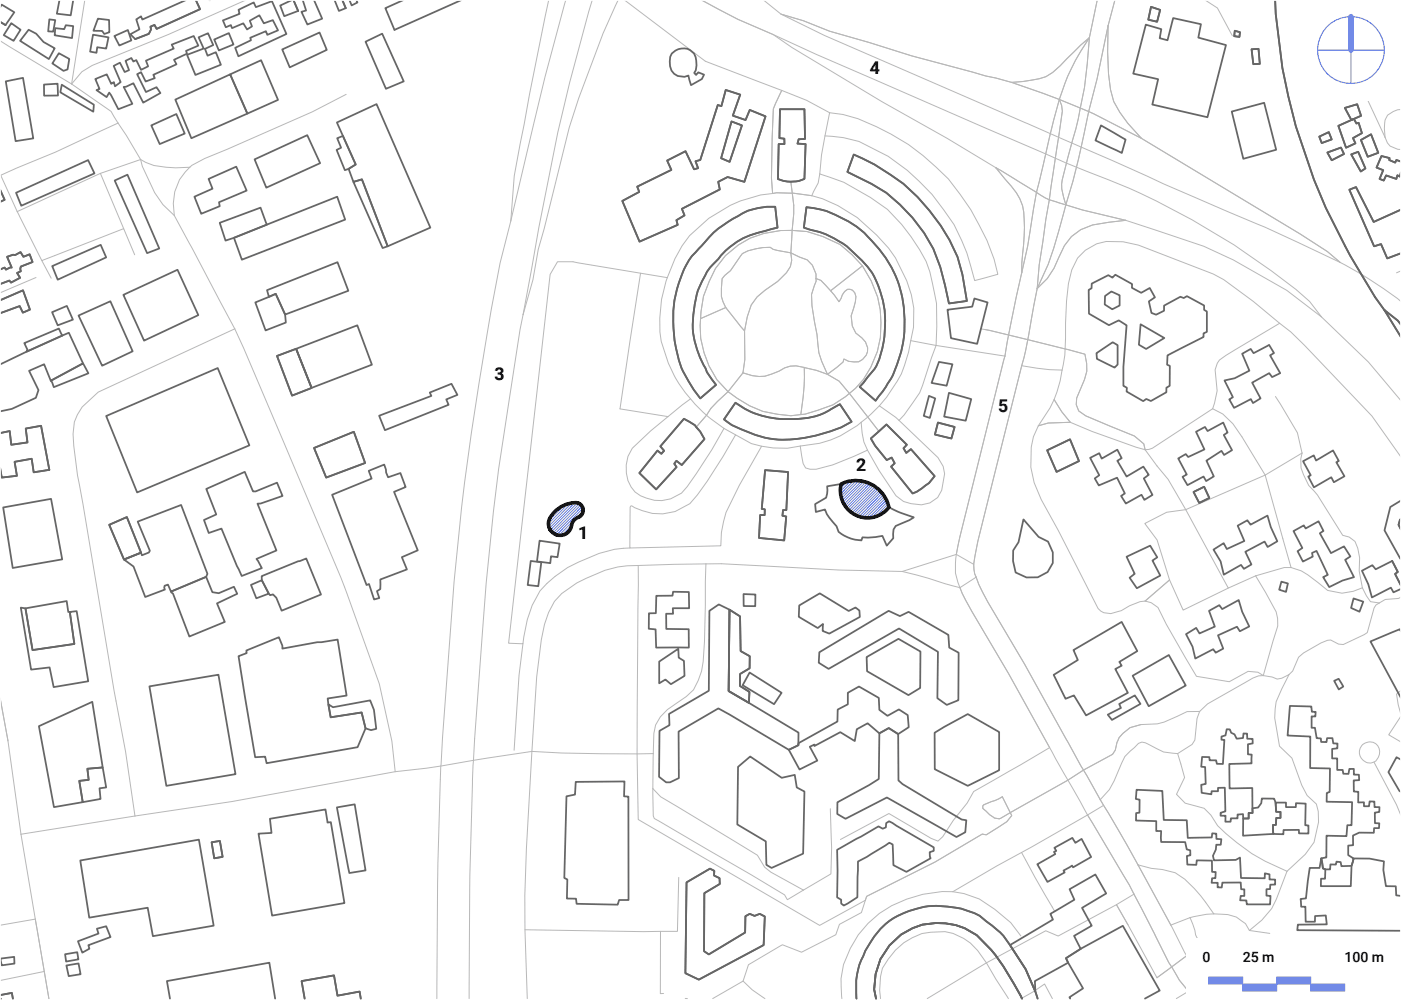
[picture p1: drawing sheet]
<svg xmlns="http://www.w3.org/2000/svg" width="140mm" height="100mm" viewBox="0 0 140 100" stroke-linecap="round" stroke-linejoin="round" font-family="sans-serif">
<defs><g id="words">
<g font-size="1.8">
<text x="86.9" y="7.4">4</text>
<text x="49.4" y="38">3</text>
<text x="99.7" y="41.1">5</text>
<text x="85.6" y="47.1">2</text>
<text x="57.8" y="53.8">1</text>
</g>
<g font-size="1.4">
<text x="120.2" y="96.1">0</text>
<text x="124.2" y="96.1">25 m</text>
<text x="134.3" y="96.1">100 m</text>
</g>
</g></defs>
<g fill="none" stroke="#b8b8b8" stroke-width=".1">
<path d="M0 4.1l7.2 4.3M.1 17.5h-.1M.1 17.5l1.6 3.6M7.2 8.4l3.9 2.7 .7 1.2M8.5 0l-1.3 8.4M10 17.3l-8.3 3.8M11.8 12.3l-6.2 2.9-5.5 2.3M11.8 12.3l2.3 3.6M14.1 15.9l.1 .7 1.3 2.6 .8 1.2 1.1 1.1M14.1 15.9l-4.1 1.4 2.4 5.5M14.1 15.9a5.8 5.8 0 0 0 3.5 .9l1.4-.1M19 16.7a4.9 4.9 0 0 0-1.6 4.8"/>
<path d="M24.5 0l-7.7 3.5-7.6 3-1 .7-1 1.2M34.6 9.4l-3.4 1.8-10.7 4.6-1.3 .7-.2 .2M54.8 0l-1.9 9.5-1.5 8.1-.4 4.5M56.5 0a369.8 369.8 0 0 0-5.5 22.1M59.2 0a208.8 208.8 0 0 0-6.1 26.9l-.8 4.5M61.8 0l-.3 .6a90.6 90.6 0 0 0-4.6 12.1l-2.5 10.1-.6 2.1-.5 3.1-1 3.4M62.4 0l8.1 6.1 10.1 3.9 2.3 1.3M76.3 0l1.7 1.4 4.4 2.1 29.4 12.8a314.8 314.8 0 0 0 14.6 6.4l3.3 1.5a45.3 45.3 0 0 1 10 5.6l.3 .3M77.2 19.3a14 14 0 0 1 3.9 .2M77.2 19.3a12.7 12.7 0 0 0-9 5.3l-.8 1.2-.7 1.9M78 1.4l2.3 .7 2.6 1 3.9 1.1a227.4 227.4 0 0 0 12.7 3.6l1.6 .4M78.1 9l-.8 1.9-.2 6.9 .1 1.5"/>
<path d="M79 18.2a13.2 13.2 0 0 1 .2 4.8l-.2 2.3 .9 .4a2 2 0 0 1 1.6 2.1M81.1 19.5a13.4 13.4 0 0 1 6.5 4 12.3 12.3 0 0 1 3.7 7.3v1.9l-.3 1.3M81.9 17.4l1 .3a15.7 15.7 0 0 1 10 9.5l.7 3.1-.1 4.2M81.9 17.4l-.1 .9-.7 1.2M82.9 11.3l-.8 4.2-.2 1.9M82.9 11.3a14.3 14.3 0 0 1 6.1 2.1 21.8 21.8 0 0 1 8 7.5 20.2 20.2 0 0 1 2.7 6.5l-2.3 .6a18.7 18.7 0 0 0-5.6-9.9l-1.1-1.1-1.9-1.4-1.6-.8a9.6 9.6 0 0 0-4.8-1.2M99.5 16.8l-4.8-3-6.6-3.6-9-5.5-1.8-1.2-3.5-1.6-3.7-1.9 3.7 1.9 19.7 8.7a621.2 621.2 0 0 0 20.4 8.7 72.3 72.3 0 0 1 17 10.8l1.2 1.6 4.6 4.5 3.3 3.8M99.5 16.8l.9 1.1a6 6 0 0 1 1.9 3.3l.1 1.5-.3 4.6M99.5 16.8l4.1 2.4M101.1 8.2l4.8 1.7M103.6 19.2l-.9 5.4-.6 2.7M103.6 19.2l1.3 .8"/>
<path d="M104.9 20l-1.1 6.5-.2 2.3M104.9 20l1.6 .5M105.9 9.9l.2 .6 .1 .6-1.3 8.9M105.9 9.9l-2.3 9.3M105.9 9.9l2.1 .9M108 10.8l.8 .3M108 10.8l-.5 2.1-1.4 5.1a4.3 4.3 0 0 0 .4 2.5M108.8 11.1l-.5 2.4a68.4 68.4 0 0 1-1.8 7M108.8 11.1l5.3 2.7M108.9 3.8a22.2 22.2 0 0 0-3 6.1M108.9 3.8l-1.6 1.4a13.7 13.7 0 0 1-2.8 2.5 14 14 0 0 1-3.4 .5M108.9 3.8l-.5 4.9-.4 2.1"/>
<path d="M109.6 0l-.7 3.8M110.7 2.6l-1.1 5.3-.8 3.2M110.7 2.6v2.6l.1 2.2a7 7 0 0 0 1.9 4.9l1.4 1.5M111.4 0l-.7 2.6M114.1 13.8l15.8 9.6 2.7 1.7 1.3 1.1M120.4 0l1.3 .8 1.4 2.8M132 0l6.4 13.7M138.4 13.7a1.47 1.47 0 0 0 1.6 1.2M140 10.9a1.82 1.82 0 0 0-1.6 1.1l-.1 .8 .1 .9M1.7 21.1l2.5 4.9M3.6 27.7l-3.6 1.6M13.5 25.4l-1.1-2.6-8.2 3.2 .9 1.8"/>
<path d="M17.4 21.5l6.1 11.3M23.5 32.8l4.8 11.3 6.3 15.1 3.3 9.1 1.3 5.7 .3 3.1M23.5 32.8l-13.7 6.4-1.6 1.5a4.5 4.5 0 0 0-.8 3.8l.3 3 3.7 21.5 1.1 6.1 1 6.4M51 22.1a117.7 117.7 0 0 0-2.4 11.6l-1.3 8.5-1 7.1a416.5 416.5 0 0 0-2.2 27.1l-.1 1.9a546.4 546.4 0 0 0-.3 21.5M52.3 31.4a464.2 464.2 0 0 0-3 19.7 546.6 546.6 0 0 0-2 24.9l-.1 1.9a509.3 509.3 0 0 0-.3 21.9M64 27.3l-2 13.5 4.8 .8M66.7 27.7a12.8 12.8 0 0 0-.6 6.4 14.3 14.3 0 0 0 6.2 8.7M66.7 27.7l-9.4-1.6h-1.6l-.7 1.3-4.2 36.9h1.5a11.8 11.8 0 0 1 1.7-5.3 11.2 11.2 0 0 1 3.8-2.9 10.5 10.5 0 0 1 5.1-1.4M69 39.8l-2.2 1.8M70 31.8a8.9 8.9 0 0 0 2.8 7.3M72.5 30.7l1.9 2.4M72.5 30.7l-.4-1.1 .1-1.8 .8-.8 1.2-1.7a6 6 0 0 1 2.8-.6l.3 .2 1.7 .4 .1 .7-.1 .6-.4 .6-.9 .9-2 1.6-.6 .8-.4 1.1-.3 1.5"/>
<path d="M72.8 39.1l-1.8 1.7-.4 .7-1 1.2M72.8 39.1a9.1 9.1 0 0 0 7.2 2.3M74.2 37.2l-1.4 1.9M74.4 33.1v2.8l-.2 1.3M80.4 36.7a8.8 8.8 0 0 1 3.5 1.4l1 1.2M80.4 36.7a22.1 22.1 0 0 1-.4 4.7M80.4 36.7a2.59 2.59 0 0 0-2.5 .4 3.8 3.8 0 0 1-3.7 .1M81.5 27.8l.1 .3-.5 1.3v1.1l.5 2.9a7.5 7.5 0 0 0 1.1 4l1.5-1.2 .1-.3a1.75 1.75 0 0 0 1.9 0 1.32 1.32 0 0 0-.1-2.1 2.26 2.26 0 0 1-.8-3l.2-1.2a.71 .71 0 0 0-.8-.7l-.3 .2-.2 .4-.4 .6-.8-1.1M81.5 27.8l.5 .2 1 1M84.9 39.3l-1.7 1.1-2.7 1h-.5M84.9 39.3l2.9 3.8M86.2 26.6a9.3 9.3 0 0 0-12.4-2.1l-1.3 1a10.3 10.3 0 0 0-2.5 6.3l2.5-1.1"/>
<path d="M86.2 26.6l-3.2 2.4 .8 1.1 .2-.3a.99 .99 0 0 1 .9-.9l.3 .1 .2 .3 .1 .3-.2 1.2a2.26 2.26 0 0 0 .8 3 1.35 1.35 0 0 1 .4 1.7 1.35 1.35 0 0 1-1.7 .6l-.5-.2-.1 .3-1.5 1.2a7.5 7.5 0 0 1-1.1-4l-.5-2.9v-1.1l.5-1.3-.1-.3M86.2 26.6l-3.2 2.4M86.2 26.6a9.8 9.8 0 0 1 .1 11.3l-.8 .9-.6 .5M91 34a11.2 11.2 0 0 1-3.1 6.5M91 34l2.5 .5M93.5 34.5l-1.6 4.7-1.6 2.3-.5 .5M93.5 34.5l6.9 1.1M98 32.8l8.7 2.1M98.5 32.9l8.2 2M100.4 35.6l-4.5 18.1-.3 1.7M102.1 36.5l-4.4 17.6-.4 2.3M102.1 27.3l-1.1 4.9-.6 3.4"/>
<path d="M102.1 36.5l2.8 .4 1.2 .1M103.6 28.8l-1.1 6.2-.4 1.5M106.1 37a11.2 11.2 0 0 1-2.3 5.5M106.5 20.5l-.2 .6a36.3 36.3 0 0 1-2.7 7.7M106.5 20.5l1.7 .5 4.3 1M106.7 34.9l1.7 .5 .2 .9v.8l-.2 .8-.8 1.9-.1 .6 .3 .7 .7 .4 4.9 2.1 .9 .7 .1 .6M112.5 22l7.8 2.6 2.9 1.3 5.4 3.1 3.5 2.7M112.5 22l-1.7 .2a5.1 5.1 0 0 0-5 3.5l-.5 1.1-.6 1-1.1 1M127.5 39.6l2.1 3.6 .5 2.1M127.9 32.3l-2.7-2.2-2.9-2.2-1.1-.5-7.4-2.9-1.6-.3a4.4 4.4 0 0 0-5.1 2.8 24.6 24.6 0 0 0-.6 6.8 11.5 11.5 0 0 1-.4 3.2M127.9 32.3l1.1 .9 1.3 1.3 6.8 7.1 2.9 4M127.9 32.3l-6 3.7-.3 .3-.2 .6 .2 2.1-.4 1.8"/>
<path d="M140 27.1l-.4 .2M63 50.5h.1a5.7 5.7 0 0 0 4.4 .6l1.4-.8a37.8 37.8 0 0 0 4.6-6.9l1.6 .9 1 .3-2.2 3.9-1.3 2.7-.5 2-.1 1.3-9.1 .2 .1-4zM63.8 56.5l-.1 18.8 .1 6.6 18.1 10.5 4.6-2.5M66.8 41.6l-1.8 1.4-1.8 1.8a3.6 3.6 0 0 0 .3 4.4 3.7 3.7 0 0 0 5.2-.6l2.4-3.7 1.2-2.1M70.5 56.3v1.8a53.7 53.7 0 0 1-.4 8.9l-.3 1-.5 .9-.7 .7-.9 .6a4.1 4.1 0 0 0-2.4 3.1v2M70.5 56.3a92.4 92.4 0 0 0-8.8 .3 14.2 14.2 0 0 0-5.7 2.8l-.6 .7-.6 1.1-.4 1.2-.3 1.5-.5 3.7-.4 7.5M70.5 56.3h1.6l11.7 .6 6.4 .2M72.3 42.8l1.2 .6M80 44.6l.3 1.7 .2 .4 .4 .2h.7l1.6-.5 3.5-1.4M80 44.6l-1.3 .2h-1.4l-1.2-.2M86.1 42.2l.2 2 .4 .8M86.1 42.2a10.2 10.2 0 0 1-6.1 2.4"/>
<path d="M87.9 40.5l1.9 1.5M87.9 40.5l-1.8 1.7M89.8 42l3.9 3.7 .5 .9 .2 .7-.3 1.7a2.38 2.38 0 0 1-3.1 1.3l-.7-.2-.8-.6-1.7-2.5-1.1-2M90.2 57.1l5.7 1.6M95.6 55.4l1.7 1M95.6 55.4l-5.4 1.7M95.6 55.4a6.1 6.1 0 0 0 .3 3.3M95.9 58.7l1.2 2.4 3.7 6.2 4.1 7.4M97.3 56.4l.1 .9 .1 .4M97.5 57.7l.7 1.5a433.4 433.4 0 0 1 9.8 17.3l1.9 3.4M97.5 57.7l-1.6 1M103.8 42.5a7.6 7.6 0 0 0 .2 7.4l1.8 3.1 3.9 7.8a1.58 1.58 0 0 0 2.1 .3l1.1-.6 1-.4 .5-.1"/>
<path d="M107 42.2l-.9-1.1-.8-1.2 .8 1.2 .9 1.1-2.3 .1-.9 .2M107 42.2l2.1 .9 5.3 1.8M107 42.2l-2.3 .1-.9 .2M114.4 44.9l2.3 3 1.8 3M116.9 57.9l1.3 3.1 4.5-2.2M116.9 57.9l-2.5 2.1M118.5 50.9l-1.9 .3-2.2 1.1 1.2 1.6 1.3 4M118.5 50.9l4.2 7.9 2.8-1.3M121.2 40.8l-6 4-.8 .1M121.2 40.8l1 .6 1 .9 .9 1.3 2.3 3.9-7.9 3.4M125.5 57.5l2 3.6 .2 .7v.7l-1.5 5M129 56.7h-.7l-2.8 .8"/>
<path d="M129 56.7l1 .3 .7 .4 2 1.6 1.4 .3 1.1-.2 .9-.4M130.1 45.3l-.1 .6a4.4 4.4 0 0 0 1.3 3.1l.3 .4 2.6 4.1 .6 .2 .6 .4 .3 .7 .2 .9-.1 1.3 .3 1.7M130.1 45.3l-3.7 2.2 2.6 9.2M136.1 58.7l.8 1.4 .9 .1M140 59.7l-.2 .1-1.4 .1-.6 .3M0 69.7l.8 4.3 1.3 9.3M39.5 77.1l-16.3 3-9.7 1.4M52.3 64.3l-.4 3.2-.5 7.5M53.2 75.1l-.6 9.7-.2 4.7 .1 3.4 .2 6.9M53.2 75.1a167 167 0 0 0 12.1 .2M53.2 75.1l-9.8 1.5-3.9 .5M65.2 78.8l.1 2.7 .1 .3 13 7.6 .3 .5 1.6-1"/>
<path d="M65.2 78.8l.8 .8 9.7 5.8 .7 1.2 .6 .5 3.3 1.8M65.3 75.3l-.1 3.5M104.9 74.7l3.8 6.7M104.9 74.7l-7.6 4.4-.7 1.1-1.3 1.8-1.1 1.6-.5 .4-.7-.3-4.2-2.4-4.8 2.6M109.9 79.9l3.8 6.5M109.9 79.9l.4 .6M114.4 60l.6 .2 .7 .5a61.1 61.1 0 0 0 3.9 6.9l3.2 .5 1.9-1 1 .1 .5 .3M117.7 75.3l-1.4-.2-1.8-.9-.4-.1-.3 .2-1.4 1.3-1.1 2.4-.4 .9-1 1M117.7 75.3l.7 2.4-.8 1.6 .8 .9 1.9 .5 .7 .7 .7 1.1a20.6 20.6 0 0 0 6.9 4.5M119.9 71.1l-.3 .7-.2 2.1-.3 .5-1.4 .9M119.9 71.1h-1.3l-2.3 1-.6 .2-1.7 .1a2.69 2.69 0 0 0-2.5 2.5l-.3 .5-2.9 1.5-1.6 1.1-6.7 3.8a1.08 1.08 0 0 1-1.1-.4l-.7-.6v-.3l2-.9 .9 1.9-.5 .6-2 1.3-.4-.1-4.8 2.8-6.8 3.4-.1 .4M126.2 67.5h-.4l-.6 .2-4.5 2.6-.8 .8"/>
<path d="M128.8 67.4a1.39 1.39 0 0 1-1.7 .2l-.9-.1M128.8 67.4l-.7 1.4a5.5 5.5 0 0 0-.5 4.3l.3 1.4 1.2 1.2 1 2.7 .5 1.1 .9 .8 .2 .8 .1 1-.5 2-.9 1.3-1.8 1.6M137.3 76.1l2.3 4.3 .4 1M137.8 60.2l-.3 .2-.2 .3-.7 2.5-2.4 1.2-.4-.1-.8-.4a6.7 6.7 0 0 0-3.2 1.8l-.6 1.3-.4 .4M140 69l-.4 .3 .4 2M140 71.6l-1.2 1.8 1.2 .7M2.1 83.3l1.4 8.5M3.5 91.8l-3.5 .6M3.5 91.8l.9 5.2M3.5 91.8l1.4 8-.5-2.8M4.4 97l-4.4 1M13.5 81.5l-11.4 1.8"/>
<path d="M52.5 92.9l13.5 .1M67.8 87.7l-.1 5.3h-1.7v6.3l.3-.1M68.5 99.8h.2M74.3 98l-3.1 1.8M74.3 98l.9 .9 1.2 .9M83 80.8l.1 3.9-.1 2.6-2.7 1.6M86.5 89.9l-.4 1.3-2.2 1.1-.4 1.1-3.4 1.7-1.9-.7-3.4 2-.5 1.6M88 99.8l-.1-.9 .1-1.3 .2-.9a6.3 6.3 0 0 1 6.2-3.6 5.7 5.7 0 0 1 4.2 3.1l2.2 3.6M95.2 89.1l1.1 .2 1.6 .5 1.5 1 1.6 1.4 1 1.3M95.2 89.1a10.7 10.7 0 0 0-10.9 7.3 10.3 10.3 0 0 0-.2 3.4M102 99.8l2.4-1.5 .8 1.5M102.1 85.2l3.3 5.8"/>
<path d="M102.1 85.2l-6.9 3.9M108.7 81.4l4.2 7 .4 .9M108.7 81.4l-6.6 3.8M110.3 80.5l3.4 5.9M110.3 80.5l-1.6 .9M111.6 90.4l4 7.3 4.6-3.4-.2-.3a1.46 1.46 0 0 1-.6-1.1l-.5-1.2M111.6 90.4l-5.9 3.1-1.2-.5-5.9 3.2-5.9 3.6M113.3 89.3l3.5 6.8 1.1 1.8 1.4 1.9-.5-.8M113.3 89.3l3.5 6.8 1.1 1.8 .9 1.1M113.3 89.3l-1.7 1.1M113.7 86.4l1.4 .3 1.1 .2 1.2 .3a12.6 12.6 0 0 1 3.9 4.1M113.7 86.4l3.3 6"/>
<path d="M117 92.4l1.4 2.8 1.1 1.8 .5 1.2M118.8 99l-1.2 .8M118.9 91.7l-1.9 .7M120 98.2l1 1.6M120 98.2l-1.2 .8M121.3 91.3h-.7l-1.7 .4M121.3 91.3a4 4 0 0 1 3.2 1l.4 .7M124.9 93l2 .2M127.6 99.8a5.1 5.1 0 0 1 2.8-2.8 5.4 5.4 0 0 1 4.7-.3 5.4 5.4 0 0 1 2.5 3.1M128.6 87l-1 2.8-.5 1-1 1.1-1.2 1.1M140 99.2l-.3 .6"/>
<circle cx="136.9" cy="75.2" r="1.04"/>
</g>
<g fill="none" stroke="#666" stroke-width=".18">
<path d="M0 .7l.2-.2 1.2 .7-.9 1.3-.5-.3M0 19l.5 1-.5 .2M.6 8.1l1.7-.3 1 6-1.7 .3zM1.1 2.3l1 .7-.7 1.1-1-.6zM1.6 19.3l7.2-3.3 .6 1.3-7.3 3.3zM2.9 3l.7 .4 .8 .8 1.1 .6-.6 1.1-2.9-1.8zM4.4 8.4h1.4v1.1l-1.4 .1zM4.9 1.9l.6 .1-.2 1.2-.5-.1zM5.5 2.8l.9 .1 .2-.4 .7 .1-.1 1.2-1.7-.3zM5.9 5.3l1 .6-.1 1-.5 .2-1.1-.8zM5.9 0l-.2 1.4 1.4 .1 .2-1.5M6.2 8.5l3.2 2-.1 .7-3.3-2z"/>
<path d="M9.3 3.5l1.5 .2-.2 1.2-.9-.2-.1 .6-.6-.1zM9.5 7.9l1.2-.5 .4 1 .3-.2 .1 .4 .6-.4-.7-1.6 .6-.3 .5 .9 .4-.2-.4-.9 .6-.3 .2 .3 .3-.1 .5 1 .7-.4-.2-.5 2.8-1.2-.2-.4 2.2-.9 .4 1-1.2 .5 .1 .3-1.3 .6 .2 .4-2.3 1.1 .2 .3-.9 .3-.5-.9-.4 .2 .9 1.8 1-.5 .4 .6-1.7 1-1-2-.7 .4h-.2l.8 1.7-1.4 .5-.9-1.6-.2 .4-1.1-.7 .3-.1zM9.8 1.9l1.1 .1v1.2l-.5 .2-.2-.3h-.9zM11.4 3.6l1.4-.6 .3 1-1.2 .5zM11.5 18l1.2-.5 3.2 7.3-1.2 .5zM15.1 12.5l2.5-1.1 .9 1.9-2.5 1.1zM17.5 9.9l5.5-2.5 1.7 3.9-5.6 2.5zM18.6 0l-4.4 2-.1-.4-.5 .3 .3 1-.9 .5 .5 .5 1.4-.5 .2-.5-.1-.2 .4-.2 .3 .4 4.3-2-.4-.9M19.8 3.7l1-.4 .5 1.2-.8 .4 .2 .7 .9-.4 .5 1.3-2.6 1-.8-2 1.7-.6zM20.8 17.9l2.8-1.2 1 2.3-2.7 1.2 .1 .4-1.9 .8-.7-1.7 1.8-.8zM20.9 0h.1M21.4 3.9l1.5-.6 .4 1.1-1.4 .6z"/>
<path d="M22.3 2l1.6-.6-.1-.4 1.6-.8 .2 .5 1.6-.6 1.4 3.3-4.8 2.2-.3-.8 1.6-.8-.1-.2 1.6-.7 .1 .4 1.1-.5-.5-1-.9 .3-.5-.8-.9 .6 .2 .5-.5 .3-.4-.6-1.1 .5-.1-.3-.5 .2zM23 7.4l3.1-1.4 1.7 4-3.1 1.3zM25.4 15.9l5.3-2.4 1.3 2.8-5.4 2.4zM28.2 4.9l3.7-1.7 .8 1.8-3.7 1.7zM29.2 0l-1.2 .6 .4 1 1.4-.5-.5-1.1M30.3 0l.3 1-.5 .2 .6 1.2 1.5-.5-.8-1.9M33.4 0l.5 1.1 .6-.3-.3-.8M33.7 12.2l3.9-1.8 5.4 12.3-4.3 1.9-2.5-6.7-.9 .3-.5-1.3 .7-.5zM33.7 13.8l.6-.2 1.2 2.8-1 .6-.9-2 .5-.2zM34.9 0l.2 .5 .6-.3-.1-.2M35.3 18.2l.9-.3 2.5 6.7-.5 .2zM36.5 4.2l1.7-.8 2.1 4.7-1.7 .8z"/>
<path d="M40.3 0l-1.8 .8 .9 2.2 6.7-3M67.1 5.3a1.37 1.37 0 0 1 1.5-.4 1.37 1.37 0 0 1 1 1.2l-.1 .9-.1 .3 .2 .2 .2-.3 .6 .3-.3 .4-1 .6-.3-1a1.3 1.3 0 0 1-1.4-.1 1.3 1.3 0 0 1-.5-1.3l.1-.4zM72.5 9l1.5 .5-.8 2.1 1.3 .4 .4-1 1.6 .6-2.1 6.6-1.7-.5-.9 .5 .1 .7-3.8 2 .3 .6-.8 .5 .1 .5-3.8 1.6-1.7-4 1.7-.9-.2-.6 3.4-1.6-.4-1 1.8-.9 .9 1.8 .4-.1-.3-.7 .5-.1 1.7-5.5 .4 .1zM73.1 12.1l1 .4-1.2 3.7-.8-.4zM77.9 10.9h2.5v3h-.6l-.1 .4 .8 .1-.1 3.5-.6 .2h-1.1l-1-.2 .1-3.5h.6v-.5l-.5-.1zM85.3 15.4a19.3 19.3 0 0 1 6.4 4.3 16.2 16.2 0 0 1 4.9 10.4l-1.8 .2a18 18 0 0 0-2.5-7 16.2 16.2 0 0 0-7.6-6.1zM110 12.5l2.5 1.4-.4 1.4-2.6-1.3zM114.5 2.5l1.5 .4-.1 .9 .8 .2 .5-2.2 2.8 .6-.3 1.4 2.8 .7-1.8 7.2-5.5-1.3 .5-2.5-2.5-.5zM115 .7l.9 .3-.3 1.2-.9-.2zM123.1 11.1l3.2-.8 1.2 4.7-3.3 .9zM123.4 3.1l.5 .1v.5l-.6-.1zM125.1 4.9h.7l.1 1.5h-.7z"/>
<path d="M127.4 0a57.1 57.1 0 0 0 8.6 27.4l1.4 2.3 .9 1.3M131.3 4.8l1.4-.8 .8 2.1-1.3 .6zM131.8 13.6l1-.4 .3 .7-1 .4zM132.6 15.2l1.4-.5 .3 .7-1.2 .6zM133 7.4l1-.5 1.1 2.5-1 .5zM133.6 1l1-.5 1.3 3-.9 .4zM133.7 12.6l1.6-.7 .2 .4h.3l.3 1-.9 .5 .2 .5-.9 .5zM134.4 10.8l1.2-.4 .4 1.2-1 .4zM135 15.4l.7-.2 .7 1.6-.4 .3zM135.4 4.8l1-.5 1 2.2-1 .4zM136 14l1-.6 .7 1.9-1 .4zM136.6 0l-.2 .4 .6 .3 .3-.7"/>
<path d="M139.6 0l.1 .1 .1-.1M140 .3l-.2-.1-.4 .7 .5 .2-.5 .9 .6 .4M140 7.4l-.1-.3-1.1 .3 .2 .9 1-.2M140 16.1l-.5-.1-.1 .2-.6-.2 .1-.2-.9-.2-.4 1.1 .6 .3-.3 .9 .4 .1 .2-.5 1 .4 .1-.4 .3 .1 .1-.4M0 26.9l.5-.2 .1 .2 .4-.2h.2l-.5-1 .6-.3 .2 .1 .6-.3 .2 .5 .7-.3 .3 .8-1.2 .4v.5l-.4 .2 .3 .5-.9 .4-.2-.2-.9 .4M0 30l2.3-1 .7 1.9-.7 .3-.3-.6-2 .7M0 36.4l6.9-3.2 1.4 3.1-3.2 1.7-.7-1.6-1.5 .6 .9 2-.2 .7-2.4 1.1-1.2 .3M2.4 34.3l3.5-1.5 .3 .7-3.6 1.6 .1-.2zM5.1 38l3.2-1.7 .5 1-3.4 1.4zM5.2 31.2l1.5-.6 .6 1.3-1.5 .6zM5.2 26.6l4.9-2.1 .5 1.2-4.8 2.2zM7.8 31.5l3.2-1.4 2.3 5-3.1 1.4z"/>
<path d="M12.3 29.5l5.4-2.6 2.1 4.6-5.4 2.5zM22 22.3l4-1.6 .7 1.7-4.2 1.6zM23.4 23.8l10.3-4.1 .8 2.2-10.3 4zM25.5 30.2l2.1-.8 .9 2 .1 .8-2.1 .8zM26.7 29l7-2.8 1.1 2.8-6.3 2.4-.9-2-.7 .3zM27.7 35.6l1.9-.8 1.5 3.9-1.9 .8zM29.6 34.8l6.1-2.3 1.5 3.9-6.1 2.3zM71.3 23.2a12.6 12.6 0 0 1 4-2.3l1.3-.2h.9l.2 2a12.2 12.2 0 0 0-4.4 1.7 14.1 14.1 0 0 0-2.7 2.8 10 10 0 0 0-1.1 7 11.8 11.8 0 0 0 2.1 4.2l-1.6 1.4a11.9 11.9 0 0 1-2.7-8.4 11.3 11.3 0 0 1 1.8-5.8zM80.6 20.7a10.6 10.6 0 0 1 5.4 2.2 11.7 11.7 0 0 1 4.4 8.8 11.9 11.9 0 0 1-2.9 8.3l-1.6-1.4 .8-.9a5.9 5.9 0 0 0 1.6-3.6 9.8 9.8 0 0 0-1.4-7.1 11.9 11.9 0 0 0-4.3-3.6l-2.3-.7zM92.8 39.6l.7 .2-.6 2-.6-.3zM93.8 36.2l1.4 .2-.6 2.1-1.5-.2zM94.7 30.9l2.5-.3 .2-.8 1.3 .4-1.1 4.2-2.6-.6z"/>
<path d="M94.8 39.2l2.3 .7-.6 2.1-2.1-.4zM109.1 28.3l1.7-.8 .4 .2 .3-.3 1.6 1v.4l.9 .5 .9-.5 .5 .9-.6 .4 .3 1.2 .4 .1 .8-.4v-.5l1.7-.9 .3 .2 .3-.2 1.7 .9v.5l.3 .1v2.1l-.3 .1v.4l-3.6 1.8-.1 .9 .3 .2v1.9l-.3 .2v.5l-1.6 .9-.5-.2-.3 .2-1.6-1v-.4l-.3-.2v-1.8l.3-4.2-.8-.5-1 .5-2-1.2v-2.3l.3-.2zM109.6 35.3l1.6-1.1 .5 .3v1.9l-.3 .3-1.8-.8zM110.4 29.6l.7-.5 .8 .4v1l-.8 .4-.7-.5zM114 32.4l2.4 1.4-1.9 1.1-.7-.5zM124.1 35.3l.9-.4 .3 .4 1.5-.8 .5 .8-.4 .2 1 1.8-.8 .4-.3-.4-1.7 .9 .9 1.6-.8 .5-.2-.4-1.7 .8-.5-.8 .4-.2-.8-1.7 1-.2 1.5-.8zM140 20.9l-2.7 1.3-1.8-3.5-.7 .3 2.5 5.6 .7-.2 .6 1.4 1.4-.5M140 32.4l-.3-.4-1.4-1 1.7 2.7M0 43.3l1-.2 .1 1.3 1.6-.2-.1-1.4 1.5-.3 .8 4.4-1.5 .3-.2-1.4-1.7 .3 .2 1.4-1.5 .2-.2-.9M.3 50.7l4.8-.9 1.1 6.1-4.9 .8zM10.6 41.6l11.2-4.8 3.1 7.7-11.2 4.7zM10.9 52.4l1.8-.7 1.4 3.5-1.7 .7z"/>
<path d="M13.8 52.1l4.3-1.7 2.6 6.9-.1 .3-3.5 1.5-.3-.7-.3 .1v.4l-2 .7-1.2-3-.9-.7 1.7-.7 .1 .3 .7-.3 .1-.2zM17.1 59.1l3.5-1.5 .6 1.6 .7 .1 1.5-.7 .3 .7-2 1 .8 1.8-3.6 1.5-1.6-4.3zM20.6 48.8l3.9-1.7 .8 2h.2l2.2-.9 .5 1.3-2.2 .8h-.3l1.9 4.7-2 .8 .6 1-2 .7-2.1-4.7-1.2 .4-.5-1.3 1.2-.5zM25.1 58.4l1.1-.4 .7 1.3-1.3 .5zM26.1 57.6l4.5-1.8 1.5 3.6-4 1.6-.5-1.3-.3-.3-.3 .1-.1-.2-.7-1.3zM31.4 44.8l4-1.7 1.1 3.2-3.9 1.4zM33.2 49.4l3.9-1.6-.3-.8 1.6-.6 .4 1.3 1.2-.4 .5 1.4-1.1 .4 2.3 5.9-1.5 .7 .5 1.2-2.7 1v1l-.3 .2 .2 .6-.5 .2-.5-1.6-.3 .1zM37.9 41.5l5.2-1.9-.2-.4 2.2-.9 .6 1.1-1.1 .5 .2 .5-6.3 2.6zM53 56l1.1 .2-.3 2.4-1.1-.2zM53.9 54l2 .3-.2 1.4-.6-.1-.1 .7-1.3-.2zM65.6 59.5h1.6l.1-.4h1.5l.1 1.7h-1.7l.1 .5h-.7v1.5l2.2 .1v1.8h-3.2l-.1-1.8-.7-.1v-1.5h.7zM68.3 41.8a3.4 3.4 0 0 1 2.1 2.1l-2.3 2.6-.5-.5-.2 .3 .2 .4-2 2.2-1.7-1.6 1.8-2.3 .4 .3 .3-.3-.4-.4z"/>
<path d="M73.5 40.2a9.6 9.6 0 0 0 9 1l1.4-.8 1.2 1.7a13.9 13.9 0 0 1-8.2 1.7 13.4 13.4 0 0 1-4.2-1.7l-.4-.2zM74.3 59.3l1.2 .1v1.2l-1.2-.1zM76.5 47l2.3 .2-.2 3.8h-.4v.5l.4 .1-.2 2.4-2.6-.3 .2-2.2h.4v-.6l-.3-.1zM84.1 48.3l-1.4 .3v.7l-.1 .4-1.1 .7v.7l.9-.2a4.7 4.7 0 0 0 1.2 1.7l.2 .5 .6 .4a3.8 3.8 0 0 0 1.7 .5l.1-.3h.5l1.5-.2 .4 1 .7-.7v-.9l.2-.4 1.4-.5 .4-.3-1.6-.6-.9-.4M87 43.8l1.6-1.4 2 2-.3 .4 .3 .4 .4-.3 2.4 2.7a5.9 5.9 0 0 1-2.2 1.7l-2.2-2.7 .4-.3-.3-.6-.5 .3-1.2-1.5zM88.8 50.7h.1M93.7 42.2l1.7 .5-.3 1.1-1.7-.4zM102.3 51.9l1.5 1.7 .9 .5 .5 1.1a2.08 2.08 0 0 1-2.6 2.5l-1.1-.5-.3-1.2v-1l.6-.8zM104.6 45l2.3-1.1 .9 2.2-2.2 1zM108.9 45.7l.9-.4 .3 .5 1.6-.9 .4 .9-.4 .2 .9 1.6 1.7-1 .5 .8-.5 .4 .9 1.6-.8 .5-.3-.5-1.6 .9-.5-.8 .4-.2-.8-1.6-1.8 .8-.4-.7 .4-.3zM112.6 55.6l2.3-1.1 .7 1.2-.4 .3 .7 1.5-2.3 1.3-.7-1.1 .5-.4zM119.3 49.2l1-.6 .5 1.1-1 .5z"/>
<path d="M119.5 43.1l.9-.4 .3 .4 1.5-.9 .5 1-.4 .3 .8 1.5-.8 .5-.2-.5-1.5 1 .7 1.6-.8 .5-.2-.5-1.6 .9-.5-.9 .4-.2-.9-1.6 .8-.4 .2 .3 1.7-.8zM121.3 54.9l1-.6 .3 .5 1.7-.8-.6-1.5 .9-.5 .4 .4 1.7-.9 .3 1.2 .6 1.4-.9 .5-.3-.5-2 1 .7 1.3-.8 .4-.3-.4-1.7 1-.3-1.3zM128 58.1l.7 .2-.2 .8-.7-.2zM129.3 53.1l1-.6 .2 .3 1.3-.7 .5 .9-.4 .3 1.1 2 1.3-.7 .6 1-.5 .3 .9 1.8-1.1 .3-1.4 .6-.6-.9 .5-.3-1.1-2.4-.5 .2 .1 .4-1 .5-.5-1 .4-.4zM130.2 46.1l1.1-.6 .2 .5 1.7-1 .6 1-.3 .2 .8 1.4-1 .6-.3-.5-1.7 1-.6-1.1 .3-.1zM135.3 59.8l.9 .3-.3 1-.9-.4zM140 58.5l-.6-1.2 .3-.2-.6-1.1-1.6 .9-.4-.4-1 .5 .6 1.4 .4 1.3 1.9-1 .2 .5 .8-.4M140 50l-1.1 .7-.5 2.3 1.6 2.8M140 51.9l-.2 .5 .2 .5M2.1 60.7l.4 .1 .8 4.1 4.1-.6-.4-3 .1-.2h.6l1.1 7-3.4 .5-.4-1.9-1.9 .2zM2.5 60.8l4.2-.8 .1 1.1h.3l-.1 .2 .4 3-4.1 .6zM3.9 72.5l5.3-2.4 1.1 6.6-1.6 .1 .2 1.1-1 .1 .4 2.1-2.9 .5z"/>
<path d="M8.7 76.8l1.6-.1 .3 2-.7 .1 .1 1-1.7 .3-.4-2.1 1-.1zM14.9 68.6l6.9-1.2 1.7 9.9-6.9 1.2zM23.8 65.6l.8-.4v-.2l3.3-1.3 .3 .8v.3l3.5-.6 2-.3 .9 5.6-1.9 .3 .3 1.9 3.1-.5 .4 1.6-.8 1.8-9.1 1.6-.1-.6h-1zM32.8 70.4l.5 .3 3.7-.7 .4 .9 .2 1.9-.5 .1-.6-.1-.4-1.6-3.1 .5zM57.5 78.1h4.9v1.5h.4v10.3h-.9l-.2 .5-4.1-.1v-.5h-.9v-1.9l-.3-.2 .2-8.1 .9-.2zM65.9 66.1l1.9-1.3v.9l.5 .3 .1 1.5-1.4 .9-.5-.5-.6 .4zM70.9 61l.9-.6 1.1 .5-.1 8.1 7 4.2v1.2l-1 .5-7-4.1-4 2.3v4.6l-.8 .5h-.4l-.7-.6v-4.6l1-.6v-1.1l3.9-2.3zM72.9 60.9l1.1 .7v3.4l.9 .6v1.2l-.9 .5-.1 1.2 1 .6-.1 1.1-2-1.2zM73.8 76.6l1.2-1 3.1 2.1 1.3-.3 .2 1.3 .8 .4-.1 6.2-3.2 1.4-.5-.3-.1-2.3-2.8-1.7zM74.9 67.2l3.2 2-.7 1.1-3.2-1.8zM78.8 74.9l1-.5v-.1l3.9-2.2v-1.2l1-.5v-1.2l1.1-.6 2 1.1 .1 1.2 .8 .6 1.1-.6 .9 .5 .1 1.2-1 .7-1-.6-.9 .6-1.2-1-1.1 .6-.2 1.1-1.4-.9-2.6 1.4v-.1l-.5 .2 .8 1.4-1.8 .9zM79.9 60.5l2-1.2 2.9 1.7 .7-.3 .4 .3v.6l-3 1.7-.7-.3v-.7l-.5 .4-1.9-1.1z"/>
<path d="M81.9 65.2l6.9-4.2 1.1 .5 .9-.4 4 2.3 .1 1.3 .9 .5v4.8l-1.2 .4-.9-.7v-4.6l-3.9-2.3-7 4-1-.6zM86.6 65.6l3.2-1.8 2.2 1.3v3.6l-1.2 .7-4.2-2.3zM87.9 73.3l.9-.6 1 .6v4.7l.4 .3 5.9 3.6h.5l-.1 1.2-.9 .5-7-3.9-4.1 2.1-.8-.5v-1.1l4.1-2.4zM93.4 73.2l3.3-1.9 3.1 1.8v3.8l-3.1 1.6-3.3-1.7zM107.3 64.9l4.8-2.8 1.5 2.9-1.7 1.1 .2 .4-.6 .3 1.2 2.4-4.2 2.3-1.2-2-.8 .3-1.2-2.4 2.4-1.5zM110.7 71.4l1.3-.7-.2-.4 1.6-.8 .6 .8-2.9 1.6zM113.2 67.5l3.6-2.1 1.7 3.1-3.7 2.1zM113.6 78.9l2.5 .1 .2 2.9h2.3l.1 1.8h2.4v-.4h.4l.1 .5h.4v.6h-.5v.5l-.3 .6 .1 .4h2.2l.4-.2 .1 2h2.4v-.5l.5 .1v.6h.5v.5h-.5v.4h-.3v.7h.4l-.1 .8h-2.3l-.1-.3-.6-.1 .1-.4h.3v-.7h-.3v-.6h-1.9v.5l-.4-.1v-.4h-.6v-.5h.4v-.6h-.4v-1.1l-1.5-.1-.1 .5h-.9v-.9l.4-.1-.1-.5h-.3l-.2-.8h-2.4v-1.1h-.5v-1h-2v-.8h.4v-1.3l-.4-.1zM120.8 61l1-.5 .3 .3 1.7-.9 .3 1.2 .7 1.5-.9 .5-.3-.5-1.9 .9 .5 1.3-.7 .4-.3-.3-1.8 .9-.2-1.2-.7-1.2 1-.7 .4 .6 1.5-.7zM122.6 72.9h.3l.1 .3 .4 .2 .2 .4 .6-.1 .1-.4h.3v.5h.6v.5l-.5 .1v1h.4v.9h-2.3l.1 2.5 2.2-.1 .1 2.5h-.4v.6h-.6v-.5l-.5 .1v.4h-.7v.3h-.5v-.6h-.5v-.3l.5-.1-.1-2.4h-.7v.3h-.6l-.1 .3-.9-.1-.1-.8 .5-.1-.1-1.7h-.4l.1-1h.7l.1 .4h.6l.1 .3h.6l.1-2.4h-.2v-.3l.4-.1zM126.1 79.8h1.2l.2 .4v.9h.5v.6h-.5v.7h-.3v.9l-3 .2v-1.7h.6v-.6h.4v-.5h.5l.3-.5zM128.9 70.5l2.1 .1 .1 .5h.4l-.1 .5h-.3v1.1h.3l.2 1 .4 .1v.3h.6v-.4h.5l.1 .6h.5l-.1 .5h-.5v1h.5v1.1h.6v.4h.6v-.5h.5v.6h.5v.5l-.5 .1v1.1h.4v1.1h.6v.3h.5l.1-.4h.4l.1 .5h.4v.5l-.4 .1v1h.4v.5h-.5v.5h-1.5l-.6 .3v.9l-.5 .1v.9l.6 .4-.2 .7h-1.1v-.4h-.4l-.1 .3h-.6v.5h-.5l-.2-.2-.2-1h.5l.1-2.2h2v-1.1h.5v-2.3h-2.5v-.9l.3-.1v-2.3l-2-.1v-3.1l-2.2-.1z"/>
<path d="M133.3 68l.5-.2 .4 .8-.4 .3zM140 63.1l-.1-.2-3 1.2 3.1 5.6M140 75.9l-.4-.3-.9 1.5 1.1 1.9 .2 .1M0 99.8h.1M0 99.4l1.2-.2 .1 .6M0 95.8l1.4-.2v.7l-1.2 .1zM6.5 95.3l1.2-.2 .1 .7-1.2 .3zM6.6 96.5l1.2-.3 .3 1.1-1.2 .2zM7.8 94l2-.7-.1-.5 .9-.3 .4 1.1-2.2 .8 .1 .4-.7 .4zM8 86l11.9-2.1 1.5 8.6-6.1 1-.5-2.8-5.9 1zM17 99.8l-.3-1.8 10.2-1.8 .6 3.6M21.1 84.1l.9-.1 .2 1.6-.8 .1z"/>
<path d="M27 81.8l5.5-.9 .2 1.3 .4-.1 1.3 8.1-7.2 1.3-1.4-8.2 1.3-.1zM30.4 99.8l-.3-1.8 3.3-.6 .3 2.1 2.2-.4 .2 .7M33.7 80.7l1.7-.3 1.1 6.6-1.6 .2zM68.6 88.1l2.3-1.3 .5 .2v.5l.5 .2v.6l-1.5 .9v5.8l.4 .3 3.7-2.1v-1.7l.4-.2 .5 .2 .5-.2 .5 .3-.1 2.8-6.5 3.5-1.3-.7zM83.7 84.9l4.1-2.3 .4 .2 .3-.1 .1-.5 .2-.2 4.5 2.7v.3l-.4 .1 .1 .6-2.4 1.4-1.3-.7-.1-2-.3-.2-2.3 1.4-.9 .5v3.5l-1.4 .9-.2-.2v-.4l-.4-.3zM85.6 99.8a8.7 8.7 0 0 1 3.2-7.8 8.8 8.8 0 0 1 9.1-.5l1.2 1a6.3 6.3 0 0 1 1.8 1.9 16.2 16.2 0 0 1 2.8 5.4M87.5 99.8a6.2 6.2 0 0 1 3.7-7.1 6.5 6.5 0 0 1 7.8 2.2 28.1 28.1 0 0 1 3.1 4.9M100.9 94.4l4.3-2.5-.2-.6 2.4-1.4-.5-1.1 2.6-1.4 1 1.9-2.4 1.4 1 1.8-1.8 1 .7 1.3-1.5 .9 .2 .5-3.3 1.8 .1 1-1-2.2zM103.7 86.3l1.8-1-.2-.2 .3-.1-.2-.3 1.8-1 .3 .5 .6-.4 .9 1.8-1.8 1-.1-.1-.8 .5 .1 .2-1.7 .9zM114.4 99.8l1.5-.8-3.7-6.5-4.2 2.3-1.5 .9 1.7 3-1.3 .9v.2M127.5 80.2h1v.4h1v-.4l1 .1-.1 2.1 .3 .1v.8h-.9v-.4h-1.5l-.1 .4h-1v-.9h.3v-.7h.5v-.6h-.5zM140 89.5l-.5-.1v-.9h-1l-.3-1.6 .1-.8-1.5-.3h-1.5l-.2 .7-.1 2h-3v-.7h.4v-.9l-.2-.2-.2-1-.1 1h-1l-.4 3.1h-.5v.8h.4l.1 1.5h.9v-.6h1.1l.1 .8-2.9 .1-.1 .5 10.4 .1"/>
</g>
<g fill="none" stroke="#6887ff" stroke-width=".1">
<path d="M55.7 50.9l-.5 .5M56.4 50.5l-1.6 1.5M56.8 50.3l-2 2M57 52.9l-.5 .4M57.1 52.5l-1 1M57.1 50.2l-2.3 2.4M57.4 50.2l-2.5 2.6M57.7 50.2l-2.7 2.8M57.9 50.3l-2.8 2.8M58.1 50.4l-2.8 2.8M58.2 50.6l-2.8 2.7M58.3 50.8l-2.7 2.6"/>
<path d="M58.3 51l-2.4 2.5M84.2 48.3l-.2 .2M84.7 48.1l-.7 .7M85 48l-1 1.1M85.3 48l-1.3 1.3M85.6 48l-1.6 1.6M85.9 48l-1.8 1.8M86.1 48.1l-1.9 1.9M86.3 48.1l-2.1 2.1M86.5 48.2l-2.2 2.2M86.7 48.2l-2.3 2.3M86.9 48.3l-2.3 2.4"/>
<path d="M87.1 48.4l-2.4 2.4M87.3 48.5l-2.5 2.5M87.5 48.6l-2.5 2.5M87.6 48.7l-2.5 2.5M87.8 48.8l-2.5 2.5M87.9 49l-2.4 2.4M88 49.1l-2.4 2.4M88.2 49.3l-2.3 2.3M88.3 49.4l-2.2 2.3M88.4 49.6l-2.1 2.1M88.5 49.8l-2 1.9M88.6 50l-1.8 1.7"/>
<path d="M88.7 50.1l-1.6 1.6M88.7 50.3l-1.2 1.3M88.8 50.5l-.9 .9"/>
</g>
<path d="M55.4 51.2a2.77 2.77 0 0 1 2.3-1l.5 .4 .1 .2-.1 .4-.2 .4-.7 .4-.3 .9-.3 .3-.3 .2-.3 .1-.5-.1-.3-.1-.4-.5-.1-.5 .1-.4zM84.1 48.3a3.4 3.4 0 0 1 4.7 2.4 2.71 2.71 0 0 1-3.3 .8 2.71 2.71 0 0 1-1.4-3.2z" fill="none" stroke="#000" stroke-width=".35"/>
<path d="M130 0h10v10h-10z" fill="#fff"/>
<g fill="none" stroke="#6887ff" stroke-width=".11">
<path d="M131.7 5h6.6M135 5v3.3"/>
<circle cx="135" cy="5" r="3.3"/>
</g>
<path d="M135 1.7v3.3" fill="none" stroke="#6887ff" stroke-width=".55"/>
<path d="M118.5 93.7h21.5v6.3h-21.5z" fill="#fff"/>
<path d="M120.8 97.6h3.4v.7h-3.4z" fill="#6887ff"/>
<path d="M120.8 97.6h3.4v.7h-3.4z" fill="none" stroke="#6887ff" stroke-width=".1"/>
<path d="M124.2 98.3h3.4v.7h-3.4z" fill="#6887ff"/>
<path d="M124.2 98.3h3.4v.7h-3.4z" fill="none" stroke="#6887ff" stroke-width=".1"/>
<path d="M127.6 97.6h3.4v.7h-3.4z" fill="#6887ff"/>
<path d="M127.6 97.6h3.4v.7h-3.4z" fill="none" stroke="#6887ff" stroke-width=".1"/>
<path d="M131 98.3h3.4v.7h-3.4z" fill="#6887ff"/>
<path d="M131 98.3h3.4v.7h-3.4z" fill="none" stroke="#6887ff" stroke-width=".1"/>
<path d="M0 0h140v100h-140z" fill="none" stroke="#fff" stroke-width=".18"/>
<use href="#words"/>
</svg>
